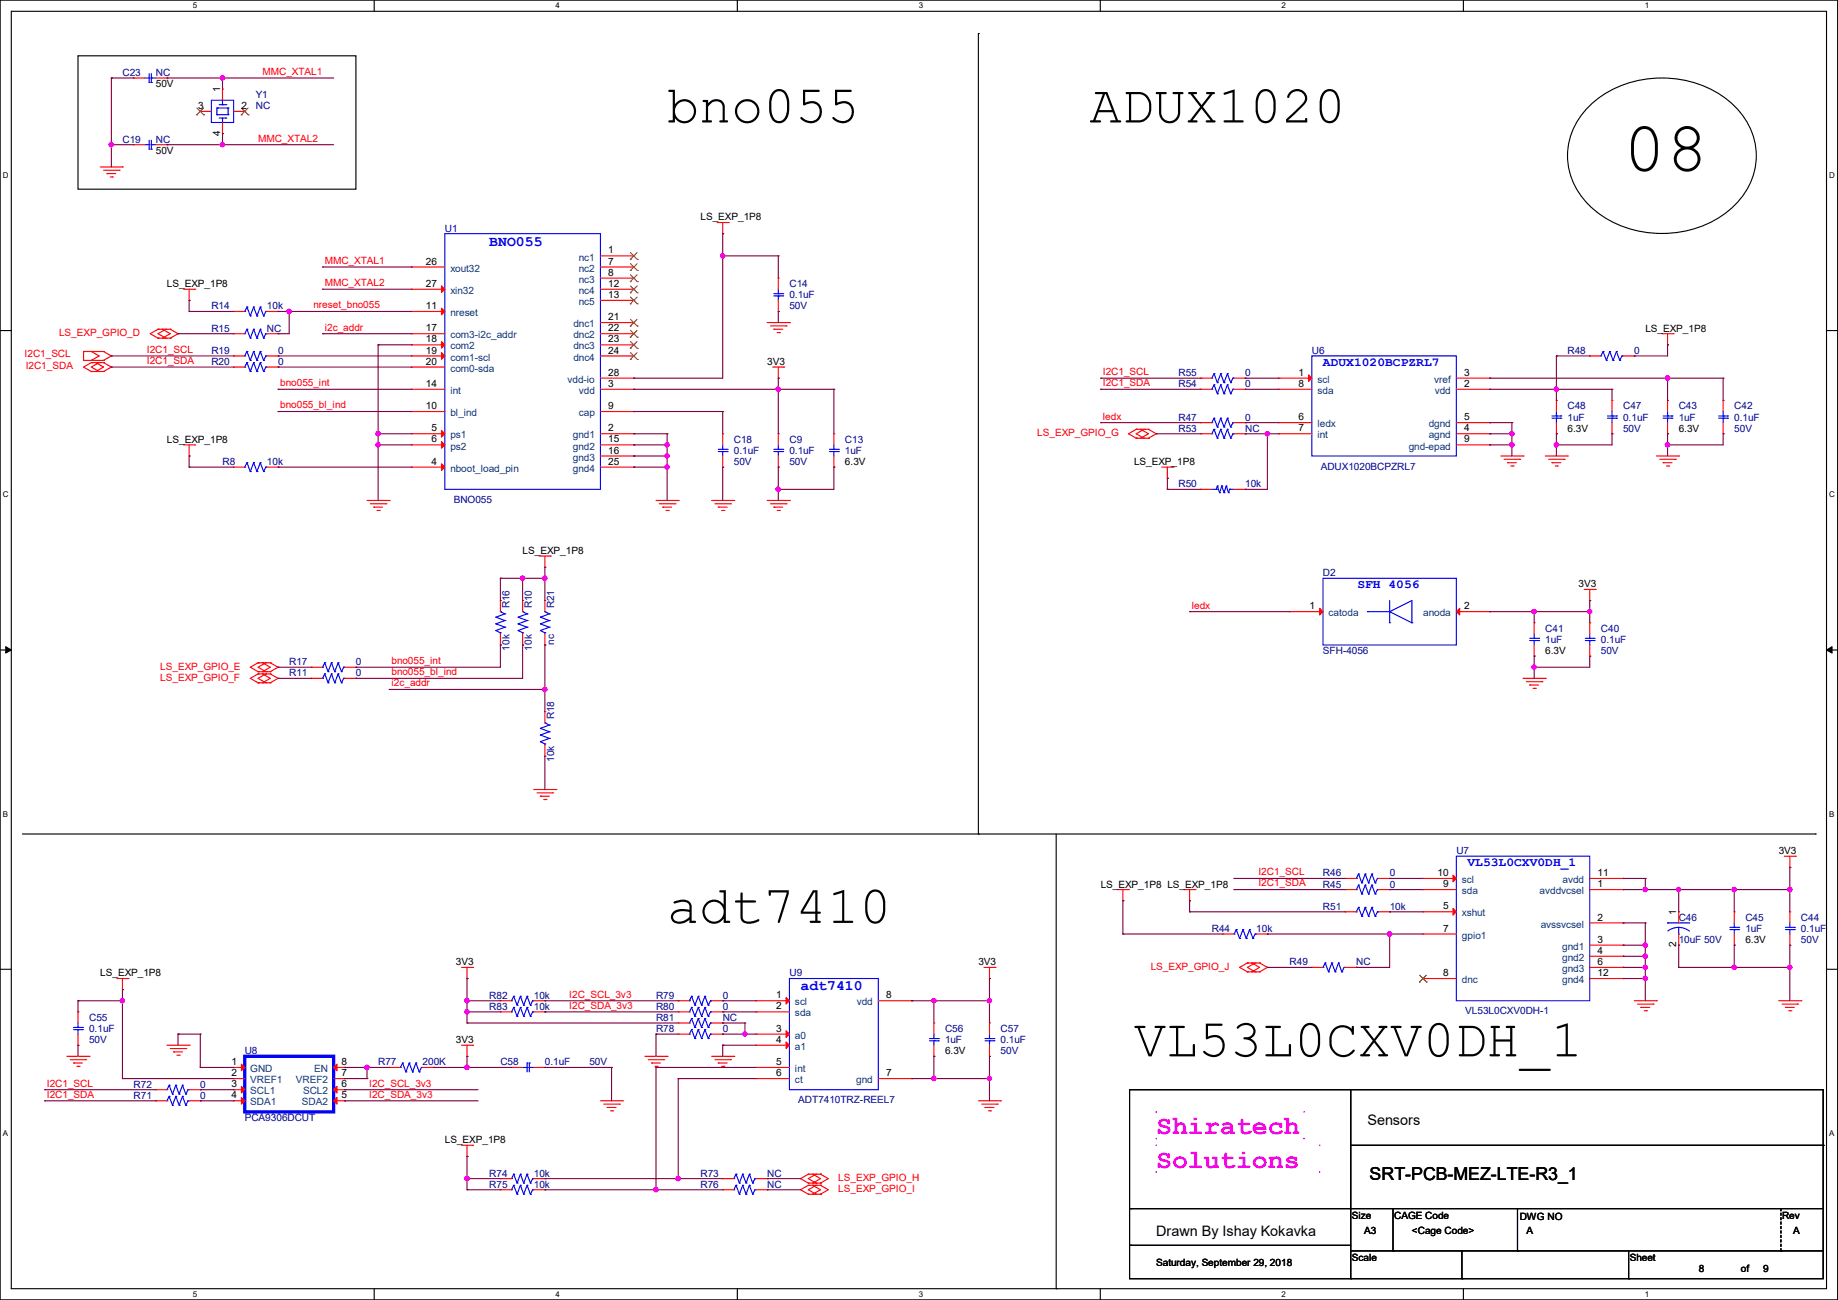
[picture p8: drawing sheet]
<svg xmlns="http://www.w3.org/2000/svg" width="420mm" height="297mm" viewBox="0 0 420 297" stroke-linecap="round" stroke-linejoin="round" font-family="sans-serif">
<defs><g id="words">
<text font-size="16.3" x="370.9" y="39">08</text>
<g font-size="12.2">
<text x="152.4" y="28">bno055</text>
<text x="249" y="28">ADUX1020</text>
<text x="152.4" y="210.9">adt7410</text>
<text x="259.1" y="241.3">VL53L0CXV0DH_1</text>
</g>
<g font-size="6.1" fill="#f0f">
<text x="264.2" y="259.2">Shiratech</text>
<text x="264.2" y="266.8">Solutions</text>
</g>
<text font-size="4.1" x="313" y="269.6">SRT-PCB-MEZ-LTE-R3_1</text>
<g font-size="3.3" fill="#00f">
<text x="111.8" y="56.1">BNO055</text>
<text x="182.9" y="226.3">adt7410</text>
</g>
<g font-size="3.3">
<text x="312.5" y="257">Sensors</text>
<text x="264.2" y="282.4">Drawn By Ishay Kokavka</text>
</g>
<g font-size="2.8" fill="#00f">
<text x="302.3" y="83.7">ADUX1020BCPZRL7</text>
<text x="310.2" y="134.5">SFH 4056</text>
<text x="335.3" y="198">VL53L0CXV0DH_1</text>
</g>
<g font-size="2.3" fill="#000080">
<text x="28" y="17.4">C23</text>
<text x="35.6" y="17.4">NC</text>
<text x="58.5" y="22.4">Y1</text>
<text x="58.5" y="25">NC</text>
<text x="28" y="32.6">C19</text>
<text x="35.6" y="32.6">NC</text>
<text x="101.6" y="52.9">U1</text>
<text x="180.4" y="65.6">C14</text>
<text x="48.3" y="70.7">R14</text>
<text x="61" y="70.7">10k</text>
<text x="180.4" y="68.2">0.1uF</text>
<text x="180.4" y="70.7">50V</text>
<text x="48.3" y="75.8">R15</text>
<text x="61" y="75.8">NC</text>
<text x="48.3" y="83.4">R20</text>
<text x="48.3" y="80.9">R19</text>
<text x="63.5" y="83.4">0</text>
<text x="63.5" y="80.9">0</text>
<text x="299.8" y="80.9">U6</text>
<text x="358.2" y="80.9">R48</text>
<text x="373.4" y="80.9">0</text>
<text x="269.3" y="88.5">R54</text>
<text x="269.3" y="85.9">R55</text>
<text x="284.5" y="88.5">0</text>
<text x="284.5" y="85.9">0</text>
<text x="358.2" y="93.6">C48</text>
<text x="370.9" y="93.6">C47</text>
<text x="383.6" y="93.6">C43</text>
<text x="396.3" y="93.6">C42</text>
<text x="167.7" y="101.2">C18</text>
<text x="180.4" y="101.2">C9</text>
<text x="193.1" y="101.2">C13</text>
<text x="269.3" y="98.6">R53</text>
<text x="269.3" y="96.1">R47</text>
<text x="284.5" y="98.6">NC</text>
<text x="284.5" y="96.1">0</text>
<text x="358.2" y="96.1">1uF</text>
<text x="370.9" y="96.1">0.1uF</text>
<text x="370.9" y="98.6">50V</text>
<text x="383.6" y="96.1">1uF</text>
<text x="396.3" y="96.1">0.1uF</text>
<text x="396.3" y="98.6">50V</text>
<text x="50.8" y="106.3">R8</text>
<text x="61" y="106.3">10k</text>
<text x="167.7" y="103.7">0.1uF</text>
<text x="167.7" y="106.3">50V</text>
<text x="180.4" y="103.7">0.1uF</text>
<text x="180.4" y="106.3">50V</text>
<text x="193.1" y="103.7">1uF</text>
<text x="301.8" y="107.3">ADUX1020BCPZRL7</text>
<text x="269.3" y="111.3">R50</text>
<text x="284.5" y="111.3">10k</text>
<text x="103.7" y="114.9">BNO055</text>
<text x="302.3" y="131.7">D2</text>
<text x="116.5" y="139" transform="rotate(-90 116.5 139)">R16</text>
<text x="121.5" y="139" transform="rotate(-90 121.5 139)">R10</text>
<text x="126.6" y="139" transform="rotate(-90 126.6 139)">R21</text>
<text x="116.5" y="148.6" transform="rotate(-90 116.5 148.6)">10k</text>
<text x="121.5" y="148.6" transform="rotate(-90 121.5 148.6)">10k</text>
<text x="126.6" y="147.4" transform="rotate(-90 126.6 147.4)">nc</text>
<text x="302.3" y="149.4">SFH-4056</text>
<text x="353.1" y="144.4">C41</text>
<text x="353.1" y="146.9">1uF</text>
<text x="365.8" y="144.4">C40</text>
<text x="365.8" y="146.9">0.1uF</text>
<text x="365.8" y="149.4">50V</text>
<text x="66.1" y="154.5">R11</text>
<text x="66.1" y="152">R17</text>
<text x="81.3" y="154.5">0</text>
<text x="81.3" y="152">0</text>
<text x="126.6" y="164.4" transform="rotate(-90 126.6 164.4)">R18</text>
<text x="126.6" y="174" transform="rotate(-90 126.6 174)">10k</text>
<text x="332.8" y="195.2">U7</text>
<text x="302.3" y="202.8">R45</text>
<text x="302.3" y="200.2">R46</text>
<text x="317.5" y="202.8">0</text>
<text x="317.5" y="200.2">0</text>
<text x="302.3" y="207.9">R51</text>
<text x="317.5" y="207.9">10k</text>
<text x="276.9" y="212.9">R44</text>
<text x="287.1" y="212.9">10k</text>
<text x="383.6" y="210.4">C46</text>
<text x="383.6" y="215.5">10uF 50V</text>
<text x="398.8" y="210.4">C45</text>
<text x="398.8" y="212.9">1uF</text>
<text x="411.5" y="210.4">C44</text>
<text x="411.5" y="212.9">0.1uF</text>
<text x="411.5" y="215.5">50V</text>
<text x="294.7" y="220.6">R49</text>
<text x="309.9" y="220.6">NC</text>
<text x="180.4" y="223.1">U9</text>
<text x="20.4" y="233.3">C55</text>
<text x="111.8" y="228.2">R82</text>
<text x="111.8" y="230.7">R83</text>
<text x="122" y="228.2">10k</text>
<text x="122" y="230.7">10k</text>
<text x="149.9" y="233.3">R81</text>
<text x="149.9" y="228.2">R79</text>
<text x="149.9" y="230.7">R80</text>
<text x="165.1" y="233.3">NC</text>
<text x="165.1" y="228.2">0</text>
<text x="165.1" y="230.7">0</text>
<text x="334.8" y="231.7">VL53L0CXV0DH-1</text>
<text x="20.4" y="235.8">0.1uF</text>
<text x="20.4" y="238.3">50V</text>
<text x="149.9" y="235.8">R78</text>
<text x="165.1" y="235.8">0</text>
<text x="215.9" y="235.8">C56</text>
<text x="215.9" y="238.3">1uF</text>
<text x="228.6" y="235.8">C57</text>
<text x="228.6" y="238.3">0.1uF</text>
<text x="55.9" y="240.9">U8</text>
<text x="86.4" y="243.4">R77</text>
<text x="96.6" y="243.4">200K</text>
<text x="114.3" y="243.4">C58</text>
<text x="124.5" y="243.4">0.1uF</text>
<text x="134.7" y="243.4">50V</text>
<text x="228.6" y="240.9">50V</text>
<text x="30.5" y="251">R71</text>
<text x="30.5" y="248.5">R72</text>
<text x="45.8" y="251">0</text>
<text x="45.8" y="248.5">0</text>
<text x="55.9" y="256.1">PCA9306DCUT</text>
<text x="182.4" y="252.1">ADT7410TRZ-REEL7</text>
<text x="111.8" y="268.8">R74</text>
<text x="122" y="268.8">10k</text>
<text x="160.1" y="268.8">R73</text>
<text x="175.3" y="268.8">NC</text>
<text x="111.8" y="271.4">R75</text>
<text x="122" y="271.4">10k</text>
<text x="160.1" y="271.4">R76</text>
<text x="175.3" y="271.4">NC</text>
</g>
<g font-size="2.3" fill="#f00">
<text x="60" y="17.1">MMC_XTAL1</text>
<text x="59" y="32.3">MMC_XTAL2</text>
<text x="74.2" y="60.3">MMC_XTAL1</text>
<text x="74.2" y="65.4">MMC_XTAL2</text>
<text x="71.7" y="70.4">nreset_bno055</text>
<text x="13.5" y="76.8">LS_EXP_GPIO_D</text>
<text x="74.2" y="75.5">i2c_addr</text>
<text x="5.6" y="81.6">I2C1_SCL</text>
<text x="33.6" y="80.6">I2C1_SCL</text>
<text x="33.6" y="83.1">I2C1_SDA</text>
<text x="5.9" y="84.4">I2C1_SDA</text>
<text x="64.1" y="88.2">bno055_int</text>
<text x="252" y="85.7">I2C1_SCL</text>
<text x="252" y="88.2">I2C1_SDA</text>
<text x="64.1" y="93.3">bno055_bl_ind</text>
<text x="237" y="99.7">LS_EXP_GPIO_G</text>
<text x="252" y="96.1">ledx</text>
<text x="272.3" y="139.2">ledx</text>
<text x="36.6" y="153">LS_EXP_GPIO_E</text>
<text x="36.6" y="155.5">LS_EXP_GPIO_F</text>
<text x="89.5" y="151.7">bno055_int</text>
<text x="89.5" y="154.3">bno055_bl_ind</text>
<text x="89.5" y="156.8">i2c_addr</text>
<text x="287.6" y="200">I2C1_SCL</text>
<text x="287.6" y="202.5">I2C1_SDA</text>
<text x="262.9" y="221.6">LS_EXP_GPIO_J</text>
<text x="130.1" y="227.9">I2C_SCL_3v3</text>
<text x="130.1" y="230.5">I2C_SDA_3v3</text>
<text x="10.7" y="248.2">I2C1_SCL</text>
<text x="10.7" y="250.8">I2C1_SDA</text>
<text x="84.4" y="248.2">I2C_SCL_3v3</text>
<text x="84.4" y="250.8">I2C_SDA_3v3</text>
<text x="191.6" y="269.8">LS_EXP_GPIO_H</text>
<text x="191.6" y="272.4">LS_EXP_GPIO_I</text>
</g>
<g font-size="2.3">
<text x="35.6" y="19.9">50V</text>
<text x="50.3" y="21.1" transform="rotate(-90 50.3 21.1)">1</text>
<text x="45.3" y="24.9">3</text>
<text x="55.2" y="24.9">2</text>
<text x="35.6" y="35.1">50V</text>
<text x="50.3" y="31" transform="rotate(-90 50.3 31)">4</text>
<text x="160.1" y="50.4">LS_EXP_1P8</text>
<text x="139" y="57.9">1</text>
<text x="38.1" y="65.6">LS_EXP_1P8</text>
<text x="97.3" y="60.5">26</text>
<text x="97.3" y="65.5">27</text>
<text x="139" y="60.5">7</text>
<text x="139" y="63">8</text>
<text x="139" y="65.5">12</text>
<text x="97.3" y="70.6">11</text>
<text x="139" y="68.1">13</text>
<text x="97.3" y="75.7">17</text>
<text x="139" y="73.2">21</text>
<text x="139" y="75.7">22</text>
<text x="376" y="75.8">LS_EXP_1P8</text>
<text x="97.3" y="78.2">18</text>
<text x="97.3" y="80.8">19</text>
<text x="97.3" y="83.3">20</text>
<text x="139" y="78.2">23</text>
<text x="139" y="80.8">24</text>
<text x="175.3" y="83.4">3V3</text>
<text x="97.3" y="88.4">14</text>
<text x="139" y="88.4">3</text>
<text x="139" y="85.9">28</text>
<text x="296.7" y="85.9">1</text>
<text x="296.7" y="88.4">8</text>
<text x="334.6" y="88.4">2</text>
<text x="334.6" y="85.9">3</text>
<text x="97.3" y="93.5">10</text>
<text x="139" y="93.5">9</text>
<text x="38.1" y="101.2">LS_EXP_1P8</text>
<text x="98.6" y="98.6">5</text>
<text x="98.6" y="101.1">6</text>
<text x="139" y="98.6">2</text>
<text x="139" y="101.1">15</text>
<text x="296.7" y="96">6</text>
<text x="296.7" y="98.6">7</text>
<text x="334.6" y="96">5</text>
<text x="334.6" y="98.6">4</text>
<text x="334.6" y="101.1">9</text>
<text x="358.2" y="98.6">6.3V</text>
<text x="383.6" y="98.6">6.3V</text>
<text x="98.6" y="106.2">4</text>
<text x="139" y="103.6">16</text>
<text x="139" y="106.2">25</text>
<text x="193.1" y="106.3">6.3V</text>
<text x="259.1" y="106.3">LS_EXP_1P8</text>
<text x="119.4" y="126.6">LS_EXP_1P8</text>
<text x="360.7" y="134.2">3V3</text>
<text x="299.3" y="139.2">1</text>
<text x="334.6" y="139.2">2</text>
<text x="353.1" y="149.4">6.3V</text>
<text x="406.4" y="195.2">3V3</text>
<text x="251.5" y="202.8">LS_EXP_1P8 LS_EXP_1P8</text>
<text x="328.5" y="200.2">10</text>
<text x="329.7" y="202.7">9</text>
<text x="365" y="200.2">11</text>
<text x="365" y="202.7">1</text>
<text x="329.7" y="207.8">5</text>
<text x="383" y="209.1" transform="rotate(-90 383 209.1)">1</text>
<text x="329.7" y="212.9">7</text>
<text x="365" y="215.4">3</text>
<text x="365" y="210.3">2</text>
<text x="398.8" y="215.5">6.3V</text>
<text x="104.2" y="220.6">3V3</text>
<text x="223.6" y="220.6">3V3</text>
<text x="365" y="217.9">4</text>
<text x="365" y="220.5">6</text>
<text x="383" y="216.5" transform="rotate(-90 383 216.5)">2</text>
<text x="22.9" y="223.1">LS_EXP_1P8</text>
<text x="329.7" y="223">8</text>
<text x="365" y="223">12</text>
<text x="177.3" y="228.1">1</text>
<text x="177.3" y="230.6">2</text>
<text x="202.5" y="228.1">8</text>
<text x="104.2" y="238.3">3V3</text>
<text x="177.3" y="235.7">3</text>
<text x="177.3" y="238.3">4</text>
<text x="52.9" y="243.3">1</text>
<text x="52.9" y="245.9">2</text>
<text x="78" y="245.9">7</text>
<text x="78" y="243.3">8</text>
<text x="177.3" y="243.3">5</text>
<text x="177.3" y="245.9">6</text>
<text x="202.5" y="245.9">7</text>
<text x="215.9" y="240.9">6.3V</text>
<text x="52.9" y="248.4">3</text>
<text x="52.9" y="251">4</text>
<text x="78" y="251">5</text>
<text x="78" y="248.4">6</text>
<text x="101.6" y="261.2">LS_EXP_1P8</text>
<text x="308.9" y="278.5">Size</text>
<text x="318.6" y="278.5">CAGE Code</text>
<text x="347.3" y="278.7">DWG NO</text>
<text x="407.2" y="278.5">Rev</text>
<text x="311.7" y="282">A3</text>
<text x="322.6" y="282">&lt;Cage Code&gt;</text>
<text x="348.8" y="282">A</text>
<text x="409.8" y="282">A</text>
<text x="264.2" y="289.1">Saturday, September 29, 2018</text>
<text x="308.9" y="288.1">Scale</text>
<text x="372.4" y="288.1">Sheet</text>
<text x="388.2" y="290.7">8</text>
<text x="397.8" y="290.7">of</text>
<text x="402.9" y="290.7">9</text>
</g>
<g font-size="2.3" fill="#004080">
<text x="132.3" y="59.5">nc1</text>
<text x="102.9" y="62.1">xout32</text>
<text x="132.3" y="62.1">nc2</text>
<text x="132.3" y="64.6">nc3</text>
<text x="102.9" y="67.1">xin32</text>
<text x="132.3" y="67.1">nc4</text>
<text x="132.3" y="69.7">nc5</text>
<text x="102.9" y="77.3">com3-i2c_addr</text>
<text x="102.9" y="72.2">nreset</text>
<text x="131" y="74.8">dnc1</text>
<text x="131" y="77.3">dnc2</text>
<text x="102.9" y="79.8">com2</text>
<text x="102.9" y="82.4">com1-scl</text>
<text x="131" y="79.8">dnc3</text>
<text x="131" y="82.4">dnc4</text>
<text x="102.9" y="84.9">com0-sda</text>
<text x="129.7" y="87.5">vdd-io</text>
<text x="301" y="87.5">scl</text>
<text x="327.7" y="87.5">vref</text>
<text x="102.9" y="95.1">bl_ind</text>
<text x="102.9" y="90">int</text>
<text x="132.3" y="90">vdd</text>
<text x="132.3" y="95.1">cap</text>
<text x="301" y="90">sda</text>
<text x="327.8" y="90">vdd</text>
<text x="102.9" y="100.2">ps1</text>
<text x="130.9" y="100.2">gnd1</text>
<text x="301" y="97.6">ledx</text>
<text x="301" y="100.2">int</text>
<text x="326.5" y="97.6">dgnd</text>
<text x="326.5" y="100.2">agnd</text>
<text x="102.9" y="107.8">nboot_load_pin</text>
<text x="102.9" y="102.7">ps2</text>
<text x="130.9" y="102.7">gnd2</text>
<text x="130.9" y="105.2">gnd3</text>
<text x="130.9" y="107.8">gnd4</text>
<text x="321.9" y="102.7">gnd-epad</text>
<text x="303.6" y="140.8">catoda</text>
<text x="325.2" y="140.8">anoda</text>
<text x="334.1" y="201.8">scl</text>
<text x="357" y="201.8">avdd</text>
<text x="334.1" y="204.3">sda</text>
<text x="334.1" y="209.4">xshut</text>
<text x="351.8" y="204.3">avddvcsel</text>
<text x="334.1" y="214.5">gpio1</text>
<text x="352" y="211.9">avssvcsel</text>
<text x="357" y="217">gnd1</text>
<text x="357" y="219.5">gnd2</text>
<text x="334.1" y="224.6">dnc</text>
<text x="357" y="222.1">gnd3</text>
<text x="357" y="224.6">gnd4</text>
<text x="181.7" y="229.7">scl</text>
<text x="181.7" y="232.2">sda</text>
<text x="195.8" y="229.7">vdd</text>
<text x="181.7" y="237.3">a0</text>
<text x="181.7" y="239.9">a1</text>
<text x="57.2" y="244.9">GND</text>
<text x="71.8" y="244.9">EN</text>
<text x="181.7" y="244.9">int</text>
<text x="57.2" y="247.5">VREF1</text>
<text x="57.2" y="250">SCL1</text>
<text x="67.6" y="247.5">VREF2</text>
<text x="69.3" y="250">SCL2</text>
<text x="181.7" y="247.5">ct</text>
<text x="195.7" y="247.5">gnd</text>
<text x="57.2" y="252.6">SDA1</text>
<text x="69" y="252.6">SDA2</text>
</g>
<g font-size="1.8">
<text x="44" y="1.9">5</text>
<text x="127" y="1.9">4</text>
<text x="209.9" y="1.9">3</text>
<text x="292.9" y="1.9">2</text>
<text x="375.8" y="1.9">1</text>
<text x=".7" y="40.6">D</text>
<text x="418" y="40.6">D</text>
<text x=".7" y="113.6">C</text>
<text x="418" y="113.6">C</text>
<text x=".7" y="186.6">B</text>
<text x="418" y="186.6">B</text>
<text x=".7" y="259.5">A</text>
<text x="418" y="259.5">A</text>
<text x="44" y="296.3">5</text>
<text x="127" y="296.3">4</text>
<text x="209.9" y="296.3">3</text>
<text x="292.9" y="296.3">2</text>
<text x="375.8" y="296.3">1</text>
</g>
</g></defs>
<path d="M0 0h419.9v297h-419.9zM2.6 2.6h414.8v291.8h-414.8z" fill="none" stroke="#000" stroke-width=".25"/>
<g fill="#fff">
<path d="M44 .3h1v2h-1z"/>
<path d="M44 294.7h1v2h-1z"/>
</g>
<path d="M85.5 0v2.6M85.5 294.4v2.6" fill="none" stroke="#000" stroke-width=".25"/>
<g fill="#fff">
<path d="M127 .3h.9v2h-.9z"/>
<path d="M127 294.7h.9v2h-.9z"/>
</g>
<path d="M168.5 0v2.6M168.5 294.4v2.6" fill="none" stroke="#000" stroke-width=".25"/>
<g fill="#fff">
<path d="M209.9 .3h1v2h-1z"/>
<path d="M209.9 294.7h1v2h-1z"/>
</g>
<path d="M251.4 0v2.6M251.4 294.4v2.6" fill="none" stroke="#000" stroke-width=".25"/>
<g fill="#fff">
<path d="M292.9 .3h.9v2h-.9z"/>
<path d="M292.9 294.7h.9v2h-.9z"/>
</g>
<path d="M334.4 0v2.6M334.4 294.4v2.6" fill="none" stroke="#000" stroke-width=".25"/>
<g fill="#fff">
<path d="M375.8 .3h1v2h-1z"/>
<path d="M375.8 294.7h1v2h-1z"/>
<path d="M.7 39h1.2v2h-1.2z"/>
<path d="M418 39h1.3v2h-1.3z"/>
<path d="M.7 112h1.2v2h-1.2z"/>
<path d="M418 112h1.3v2h-1.3z"/>
</g>
<path d="M0 75.5h2.6M417.4 75.5h2.5" fill="none" stroke="#000" stroke-width=".25"/>
<g fill="#fff">
<path d="M.7 185h1.2v1.9h-1.2z"/>
<path d="M418 185h1.2v1.9h-1.2z"/>
</g>
<path d="M0 148.5h2.6M417.4 148.5h2.5" fill="none" stroke="#000" stroke-width=".25"/>
<path d="M1.3 147.7l1.3 .8-1.3 .7zM417.4 148.5l1.2-.8v1.5z" fill="#000" stroke="#000" stroke-width=".23"/>
<g fill="#fff">
<path d="M.7 257.9h1.2v2h-1.2z"/>
<path d="M418 257.9h1.2v2h-1.2z"/>
</g>
<path d="M17.8 12.7h63.5v30.5h-63.5zM223.6 7.7h.1M223.6 7.7v182.8M363.3 24.1a24.7 24.7 0 0 1 32.9 0 15.5 15.5 0 0 1-1.2 24 24.8 24.8 0 0 1-31.7-1.1 15.4 15.4 0 0 1 0-22.9zM5.1 190.5h409.7M223.6 190.5h.1M241.3 190.5v103.9M414.8 190.5h.1M0 221.4h2.6M417.4 221.4h2.5M241.3 294.4h.1" fill="none" stroke="#000" stroke-width=".25"/>
<g fill="#f0f">
<path d="M264 253.9h.4v.3h-.4zM297.8 253.9h.4v.3h-.4zM297.8 260h.4v.3h-.4zM264 260h.4v.3h-.4z" fill-rule="evenodd"/>
<path d="M264 261.5h.4v.3h-.4zM301.4 261.5h.3v.3h-.3zM301.4 267.6h.3v.3h-.3zM264 267.6h.4v.3h-.4z" fill-rule="evenodd"/>
</g>
<g fill="none" stroke="#f00" stroke-width=".25">
<path d="M30.5 17.8h.1M30.5 17.8h2.6M35.6 17.8h2.5M38.1 17.8h.1M22.9 38.1h5.1M23.7 38.9h3.5M24.4 39.7h.1M24.4 39.7h2.1M27.2 38.9h.1M28 38.1h.1M30.5 33.1h.1M30.5 33.1h2.6"/>
<path d="M35.6 33.1h2.5M38.1 33.1h.1M45.8 25.4h.1M45.8 25.4h2.5M50.8 20.4h.1M50.8 30.5h.1M50.8 20.4v2.5M50.8 28v2.5M53.4 25.4h2.5M55.9 25.4h.1M25.2 40.4h.5M25.7 40.4h.1"/>
<path d="M137.2 58.5h7.6M144.8 58.5h.1M163.9 50.8h2.5M165.1 53.4h.1M165.1 50.8v2.6M166.4 50.8h.1M36.1 75.2h.1M36.1 77.3h.1M36.1 75.2h2.8M36.1 75.2l-1.8 1 1.8 1.1M36.1 77.3h2.8M37.1 75.2h.1"/>
<path d="M37.1 77.3h.1M37.1 75.2l1.8 1-1.8 1.1M37.9 75.2h.1M37.9 77.3h.1M37.9 75.2l-1.8 1 1.8 1.1M38.9 75.2h.1M38.9 77.3h.1M38.9 75.2l1.8 1-1.8 1.1M42 66.1h2.5M43.2 68.6h.1M43.2 66.1v2.5M44.5 66.1h.1"/>
<path d="M53.4 71.2h.1M53.4 76.2h.1M53.4 76.2h2.5M53.4 71.2h2.5M61 76.2h2.5M61 71.2h2.5M63.5 71.2h.1M63.5 76.2h.1M94 76.2h.1M94 78.8h.1M94 61h.1M94 66.1h.1"/>
<path d="M94 71.2h.1M94 66.1h7.6M94 76.2h7.6M94 61h7.6M94 78.8h7.6M94 71.2h7.6M137.2 73.7h7.6M137.2 66.1h7.6M137.2 76.2h7.6M137.2 61h7.6M137.2 63.5h7.6M137.2 68.6h7.6"/>
<path d="M137.2 78.8h7.6M144.8 61h.1M144.8 63.5h.1M144.8 66.1h.1M144.8 68.6h.1M144.8 73.7h.1M144.8 76.2h.1M144.8 78.8h.1M175.3 73.7h5.1M176.1 74.5h3.5M176.8 75.2h.1M176.8 75.2h2.1"/>
<path d="M177.6 76h.5M177.8 63.5h.1M177.8 71.2h.1M177.8 63.5v2.6M177.8 68.6v2.6M178.1 76h.1M179.6 74.5h.1M180.4 73.7h.1M379.8 76.2h2.5M381 78.8h.1M381 76.2v2.6M382.3 76.2h.1"/>
<path d="M19.1 80.3h.1M19.1 82.3h.1M19.1 80.3v2M19.1 80.3h4.6M19.1 82.3h4.6M20.9 82.8h.1M20.9 84.9h.1M20.9 80.3h.1M20.9 82.3h.1M20.9 82.8h2.8M20.9 84.9h2.8M20.9 82.8l-1.8 1.1 1.8 1"/>
<path d="M20.9 80.3l1.7 1-1.7 1M21.9 82.8h.1M21.9 84.9h.1M21.9 82.8l1.8 1.1-1.8 1M22.6 82.8h.1M22.6 84.9h.1M22.6 82.8l-1.7 1.1 1.7 1M23.7 82.8h.1M23.7 84.9h.1M23.7 80.3h.1M23.7 82.3h.1M23.7 82.8l1.7 1.1-1.7 1"/>
<path d="M23.7 80.3l1.7 1-1.7 1M53.4 83.9h.1M53.4 81.3h.1M53.4 83.9h2.5M53.4 81.3h2.5M61 83.9h2.5M61 81.3h2.5M63.5 83.9h.1M63.5 81.3h.1M94 99.1h.1M94 94h.1M94 88.9h.1"/>
<path d="M94 81.3h.1M94 83.9h.1M94 83.9h7.6M94 88.9h7.6M94 99.1h7.6M94 81.3h7.6M94 94h7.6M137.2 88.9h7.6M137.2 99.1h7.6M137.2 81.3h7.6M137.2 94h7.6M137.2 86.4h7.6"/>
<path d="M144.8 99.1h.1M144.8 88.9h.1M144.8 94h.1M144.8 81.3h.1M144.8 86.4h.1M165.1 99.1h.1M165.1 99.1v2.5M176.6 83.9h2.5M177.8 86.4h.1M177.8 99.1h.1M177.8 83.9v2.5M177.8 99.1v2.5"/>
<path d="M179.1 83.9h.1M190.5 99.1h.1M190.5 99.1v2.5M259.6 98.1h.1M259.6 98.1h2.8M259.6 98.1l-1.7 1 1.7 1M260.6 98.1h.1M260.6 98.1l1.8 1-1.8 1M261.4 98.1h.1M261.4 98.1l-1.8 1 1.8 1M262.4 98.1h.1M262.4 98.1l1.8 1-1.8 1"/>
<path d="M274.4 88.9h.1M274.4 99.1h.1M274.4 96.6h.1M274.4 86.4h.1M274.4 88.9h2.5M274.4 99.1h2.5M274.4 96.6h2.5M274.4 86.4h2.5M282 88.9h2.5M282 99.1h2.5M282 96.6h2.5M282 86.4h2.5"/>
<path d="M284.5 88.9h.1M284.5 99.1h.1M284.5 96.6h.1M284.5 86.4h.1M292.1 86.4h.1M292.1 88.9h.1M292.1 96.6h.1M292.1 99.1h.1M292.1 88.9h7.7M292.1 99.1h7.7M292.1 96.6h7.7M292.1 86.4h7.7"/>
<path d="M332.8 88.9h7.6M332.8 99.1h7.6M332.8 96.6h7.6M332.8 86.4h7.6M340.4 88.9h.1M340.4 86.4h.1M340.4 96.6h.1M340.4 99.1h.1M355.6 91.5h.1M355.6 99.1h.1M355.6 91.5v2.5M355.6 96.6v2.5"/>
<path d="M363.3 81.3h.1M363.3 81.3h2.5M368.3 91.5h.1M368.3 99.1h.1M368.3 91.5v2.5M368.3 96.6v2.5M370.9 81.3h2.5M373.4 81.3h.1M381 91.5h.1M381 99.1h.1M381 91.5v2.5M381 96.6v2.5"/>
<path d="M393.7 91.5h.1M393.7 99.1h.1M393.7 91.5v2.5M393.7 96.6v2.5M42 101.6h2.5M43.2 104.2h.1M43.2 101.6v2.6M44.5 101.6h.1M53.4 106.7h.1M53.4 106.7h2.5M61 106.7h2.5M63.5 106.7h.1"/>
<path d="M83.9 114.3h5M84.6 115.1h3.6M85.4 115.9h.1M85.4 115.9h2M86.1 116.6h.6M86.7 116.6h.1M88.2 115.1h.1M88.9 114.3h.1M94 106.7h.1M94 101.6h.1M94 101.6h7.6M94 106.7h7.6"/>
<path d="M137.2 101.6h7.6M137.2 104.2h7.6M137.2 106.7h7.6M144.8 101.6h.1M144.8 104.2h.1M144.8 106.7h.1M149.9 114.3h5.1M150.7 115.1h3.5M151.4 115.9h.1M151.4 115.9h2.1M152.2 116.6h.5M152.7 116.6h.1"/>
<path d="M154.2 115.1h.1M155 114.3h.1M162.6 114.3h5.1M163.4 115.1h3.5M164.1 115.9h.1M164.1 115.9h2.1M164.9 116.6h.5M165.1 106.7h.1M165.1 104.2v2.5M165.4 116.6h.1M166.9 115.1h.1M167.7 114.3h.1"/>
<path d="M175.3 114.3h5.1M176.1 115.1h3.5M176.8 115.9h.1M176.8 115.9h2.1M177.6 116.6h.5M177.8 106.7h.1M177.8 104.2v2.5M178.1 116.6h.1M179.6 115.1h.1M180.4 114.3h.1M190.5 106.7h.1M190.5 104.2v2.5"/>
<path d="M259.6 100.1h.1M259.6 100.1h2.8M260.6 100.1h.1M261.4 100.1h.1M262.4 100.1h.1M265.5 106.7h2.5M266.7 109.3h.1M266.7 106.7v2.6M268 106.7h.1M274.4 111.8h.1M274.4 111.8h2.5M282 111.8h2.5"/>
<path d="M284.5 111.8h.1M332.8 101.6h7.6M340.4 101.6h.1M342.9 104.2h5.1M343.7 104.9h3.6M344.5 105.7h.1M344.5 105.7h2M345.2 106.5h.5M345.7 106.5h.1M347.3 104.9h.1M348 104.2h.1M353.1 104.2h5.1"/>
<path d="M353.9 104.9h3.5M354.6 105.7h.1M354.6 105.7h2.1M355.4 106.5h.5M355.9 106.5h.1M357.4 104.9h.1M358.2 104.2h.1M378.5 104.2h5.1M379.3 104.9h3.5M380 105.7h.1M380 105.7h2.1M380.8 106.5h.5"/>
<path d="M381.3 106.5h.1M382.8 104.9h.1M383.6 104.2h.1M114.3 137.2h.1M114.3 137.2v2.5M119.4 137.2h.1M119.4 137.2v2.5M123.2 127h2.6M124.5 129.6h.1M124.5 137.2h.1M124.5 127v2.6M124.5 137.2v2.5"/>
<path d="M125.8 127h.1M294.7 139.7h.1M294.7 139.7h7.6M332.8 139.7h7.6M340.4 139.7h.1M362 134.7h2.5M363.3 137.2h.1M363.3 134.7v2.5M364.5 134.7h.1M59 151.4h.1M59 153.5h.1M59 154h.1"/>
<path d="M59 156h.1M59 151.4h2.8M59 153.5h2.8M59 151.4l-1.8 1 1.8 1.1M59 154h2.8M59 156h2.8M59 154l-1.8 1 1.8 1M60 151.4h.1M60 153.5h.1M60 154h.1M60 156h.1M60 151.4l1.8 1-1.8 1.1"/>
<path d="M60 154l1.8 1-1.8 1M60.7 151.4h.1M60.7 153.5h.1M60.7 154h.1M60.7 156h.1M60.7 151.4l-1.7 1 1.7 1.1M60.7 154l-1.7 1 1.7 1M61.8 151.4h.1M61.8 153.5h.1M61.8 154h.1M61.8 156h.1M61.8 151.4l1.7 1-1.7 1.1"/>
<path d="M61.8 154l1.7 1-1.7 1M71.2 155h.1M71.2 152.4h.1M71.2 155h2.5M71.2 152.4h2.5M78.8 155h2.5M78.8 152.4h2.5M81.3 155h.1M81.3 152.4h.1M114.3 147.4h.1M114.3 144.8v2.6M119.4 147.4h.1"/>
<path d="M119.4 144.8v2.6M124.5 147.4h.1M124.5 144.8v2.6M348 155h5.1M348.8 155.7h3.5M349.5 156.5h.1M349.5 156.5h2.1M350.3 157.3h.5M350.6 142.3h.1M350.6 149.9h.1M350.6 142.3v2.5M350.6 147.4v2.5"/>
<path d="M350.8 157.3h.1M352.3 155.7h.1M353.1 155h.1M363.3 142.3h.1M363.3 149.9h.1M363.3 142.3v2.5M363.3 147.4v2.5M124.5 162.6h.1M124.5 172.8h.1M124.5 162.6v2.5M124.5 170.2v2.6M122 180.4h5"/>
<path d="M122.7 181.1h3.6M123.5 181.9h.1M123.5 181.9h2M124.2 182.7h.6M124.8 182.7h.1M126.3 181.1h.1M127 180.4h.1M407.7 195.6h2.6M409 198.2h.1M409 195.6v2.6M410.3 195.6h.1M255.3 203.2h2.6"/>
<path d="M256.6 205.8h.1M256.6 203.2v2.6M257.9 203.2h.1M270.6 203.2h2.5M271.8 205.8h.1M271.8 203.2v2.6M273.1 203.2h.1M279.4 213.4h.1M279.4 213.4h2.6M287.1 213.4h2.5M289.6 213.4h.1M307.4 203.2h.1"/>
<path d="M307.4 208.3h.1M307.4 200.7h.1M307.4 203.2h2.5M307.4 208.3h2.5M307.4 200.7h2.5M315 203.2h2.5M315 208.3h2.5M315 200.7h2.5M317.5 203.2h.1M317.5 208.3h.1M317.5 200.7h.1M325.2 200.7h.1"/>
<path d="M325.2 203.2h.1M325.2 208.3h.1M325.2 213.4h.1M325.2 203.2h7.6M325.2 213.4h7.6M325.2 208.3h7.6M325.2 200.7h7.6M363.3 203.2h7.6M363.3 200.7h7.6M363.3 215.9h7.6M363.3 218.5h7.6M363.3 210.9h7.6"/>
<path d="M370.9 215.9h.1M370.9 218.5h.1M370.9 200.7h.1M370.9 203.2h.1M370.9 210.9h.1M383.6 208.3h.1M383.6 215.9h.1M383.6 208.3v2.6M383.6 213.4v2.5M396.3 208.3h.1M396.3 215.9h.1M396.3 208.3v2.6"/>
<path d="M396.3 213.4v2.5M409 208.3h.1M409 215.9h.1M409 208.3v2.6M409 213.4v2.5M17.8 231.2h.1M17.8 238.8h.1M17.8 231.2v2.5M17.8 236.3v2.5M26.7 223.6h2.6M28 226.1h.1M28 223.6v2.5"/>
<path d="M29.3 223.6h.1M38.1 238.8h5.1M38.9 239.6h3.6M42.5 239.6h.1M43.2 238.8h.1M105.5 221h2.5M105.5 238.8h2.5M106.7 223.6h.1M106.7 221v2.6M106.7 238.8v2.5M108 238.8h.1M108 221h.1"/>
<path d="M114.3 228.6h.1M114.3 231.2h.1M114.3 228.6h2.6M114.3 231.2h2.6M122 228.6h2.5M122 231.2h2.5M124.5 228.6h.1M124.5 231.2h.1M155 233.7h.1M155 228.6h.1M155 236.3h.1M155 231.2h.1"/>
<path d="M155 228.6h2.5M155 233.7h2.5M155 236.3h2.5M155 231.2h2.5M162.6 228.6h2.5M162.6 233.7h2.5M162.6 236.3h2.5M162.6 231.2h2.5M165.1 233.7h.1M165.1 228.6h.1M165.1 236.3h.1M165.1 231.2h.1"/>
<path d="M172.8 228.6h.1M172.8 231.2h.1M172.8 236.3h.1M172.8 238.8h.1M172.8 238.8h7.6M172.8 228.6h7.6M172.8 236.3h7.6M172.8 231.2h7.6M200.7 228.6h7.6M208.3 228.6h.1M213.4 233.7h.1M213.4 233.7v2.6"/>
<path d="M213.4 238.8v2.5M224.8 221h2.6M226.1 223.6h.1M226.1 233.7h.1M226.1 221v2.6M226.1 233.7v2.6M226.1 238.8v2.5M227.4 221h.1M285 220h.1M285 222h.1M285 220h2.8M285 222h2.8"/>
<path d="M285 220l-1.7 1 1.7 1M286 220h.1M286 222h.1M286 220l1.8 1-1.8 1M286.8 220h.1M286.8 222h.1M286.8 220l-1.8 1 1.8 1M287.8 220h.1M287.8 222h.1M287.8 220l1.8 1-1.8 1M299.8 221h.1M299.8 221h2.5"/>
<path d="M307.4 221h2.5M309.9 221h.1M325.2 223.6h.1M325.2 223.6h7.6M363.3 221h7.6M363.3 223.6h7.6M370.9 221h.1M370.9 223.6h.1M373.4 228.6h5.1M374.2 229.4h3.5M374.9 230.2h.1M374.9 230.2h2.1"/>
<path d="M375.7 230.9h.5M376.2 230.9h.1M377.7 229.4h.1M378.5 228.6h.1M406.4 228.6h5.1M407.2 229.4h3.6M408 230.2h.1M408 230.2h2M408.7 230.9h.5M409.2 230.9h.1M410.8 229.4h.1M411.5 228.6h.1"/>
<path d="M15.3 241.3h5.1M16 242.1h3.6M16.8 242.9h.1M16.8 242.9h2M17.6 243.6h.5M18.1 243.6h.1M19.6 242.1h.1M20.4 241.3h.1M35.6 251.5h.1M35.6 249h.1M35.6 251.5h2.5M35.6 249h2.5"/>
<path d="M39.7 240.3h.1M39.7 240.3h2M40.4 241.1h.5M40.9 241.1h.1M43.2 251.5h2.6M43.2 249h2.6M45.8 251.5h.1M45.8 249h.1M53.4 243.9h.1M53.4 246.4h.1M53.4 249h.1M53.4 251.5h.1"/>
<path d="M53.4 251.5h2.5M53.4 243.9h2.5M53.4 246.4h2.5M53.4 249h2.5M76.2 251.5h2.6M76.2 243.9h2.6M76.2 246.4h2.6M76.2 249h2.6M78.8 251.5h.1M78.8 249h.1M78.8 246.4h.1M78.8 243.9h.1"/>
<path d="M88.9 243.9h.1M88.9 243.9h2.6M96.6 243.9h2.5M99.1 243.9h.1M106.7 241.3h.1M116.9 243.9h.1M116.9 243.9h2.5M122 243.9h2.5M124.5 243.9h.1M137.2 251.5h5.1M138 252.3h3.5M138.7 253h.1"/>
<path d="M138.7 253h2.1M139.5 253.8h.5M140 253.8h.1M141.5 252.3h.1M142.3 251.5h.1M147.4 241.3h5M148.1 242.1h3.6M148.9 242.9h.1M148.9 242.9h2M149.6 243.6h.6M150.2 243.6h.1M151.7 242.1h.1"/>
<path d="M152.4 241.3h.1M162.6 241.3h5.1M163.4 242.1h3.5M164.1 242.9h.1M164.1 242.9h2.1M164.9 243.6h.5M165.4 243.6h.1M166.9 242.1h.1M167.7 241.3h.1M172.8 243.9h.1M172.8 246.4h.1M172.8 243.9h7.6"/>
<path d="M172.8 246.4h7.6M200.7 246.4h7.6M208.3 246.4h.1M213.4 241.3h.1M223.6 251.5h5M224.3 252.3h3.6M225.1 253h.1M225.1 253h2M225.8 253.8h.6M226.1 241.3h.1M226.4 253.8h.1M227.9 252.3h.1"/>
<path d="M228.6 251.5h.1M105.5 261.7h2.5M106.7 264.2h.1M106.7 261.7v2.5M108 261.7h.1M114.3 271.8h.1M114.3 269.3h.1M114.3 271.8h2.6M114.3 269.3h2.6M122 271.8h2.5M122 269.3h2.5M124.5 271.8h.1"/>
<path d="M124.5 269.3h.1M165.1 269.3h.1M165.1 271.8h.1M165.1 271.8h2.6M165.1 269.3h2.6M172.8 271.8h2.5M172.8 269.3h2.5M175.3 269.3h.1M175.3 271.8h.1M184.7 268.3h.1M184.7 270.3h.1M184.7 270.8h.1"/>
<path d="M184.7 272.8h.1M184.7 268.3l-1.8 1 1.8 1M184.7 268.3h2.8M184.7 270.3h2.8M184.7 270.8l-1.8 1 1.8 1M184.7 270.8h2.8M184.7 272.8h2.8M185.7 268.3h.1M185.7 270.3h.1M185.7 270.8h.1M185.7 272.8h.1M185.7 268.3l1.8 1-1.8 1"/>
<path d="M185.7 270.8l1.8 1-1.8 1M186.5 268.3h.1M186.5 270.3h.1M186.5 270.8h.1M186.5 272.8h.1M186.5 268.3l-1.8 1 1.8 1M186.5 270.8l-1.8 1 1.8 1M187.5 268.3h.1M187.5 270.3h.1M187.5 270.8h.1M187.5 272.8h.1M187.5 268.3l1.8 1-1.8 1"/>
<path d="M187.5 270.8l1.8 1-1.8 1"/>
</g>
<g fill="none" stroke="#000" stroke-width=".25">
<path d="M258.1 249h158.5v43.1h-158.5zM308.7 249v43.1M258.4 276.1h.1M258.4 276.1h158.2M308.7 261.7h107.9M318.3 276.1v9.7M346.8 276.1v9.7M416.6 261.7h.1M258.4 284.5h.1M258.4 284.5h50.3M308.7 285.8h.1M308.7 292.1h.1"/>
<path d="M308.7 285.8h107.9M318.3 285.8h.1M334.1 292.1h.1M334.1 285.8v6.3M346.8 285.8h.1M372.2 292.1h.1M372.2 285.8v6.3"/>
</g>
<path d="M407 276.1v9.7M407 285.8h.1" fill="none" stroke="#000" stroke-width=".25" stroke-dasharray=".5"/>
<g fill="none" stroke="#00f" stroke-width=".25">
<path d="M33.1 17.8h1M34.1 17.8h.1M34.1 18.8h.1M34.1 16.8v2M34.6 18.8h.1M34.6 17.8h.1M34.6 16.8v2M34.6 17.8h1M33.1 33.1h1M34.1 33.1h.1M34.1 34.1h.1M34.1 32v2.1"/>
<path d="M34.6 34.1h.1M34.6 33.1h.1M34.6 32v2.1M34.6 33.1h1M48.3 22.9h5.1v5.1h-5.1zM49.6 26.2h.1M49.6 24.7h.1M49.6 24.7h2.5M49.6 26.2h2.5M49.6 24.7v1.5M50.1 27h1.5M50.1 23.9h1.5"/>
<path d="M50.8 23.9h.1M50.8 28h.1M50.8 22.9v1M50.8 27v1M51.6 27h.1M51.6 23.9h.1M52.1 24.7h.1M52.1 26.2h.1M52.1 24.7v1.5M101.6 53.4h35.6v58.4h-35.6zM55.9 71.2h.1M55.9 76.2h.1"/>
<path d="M56.4 70.1h.1M56.4 75.2h.1M56.4 70.1l.8 2.1M56.4 70.1l-.5 1.1M56.4 75.2l.8 2.1M56.4 75.2l-.5 1M57.2 72.2h.1M57.2 77.3h.1M58 70.1h.1M58 75.2h.1M58 70.1l.7 2.1M58 70.1l-.8 2.1"/>
<path d="M58 75.2l.7 2.1M58 75.2l-.8 2.1M58.7 72.2h.1M58.7 77.3h.1M59.5 70.1h.1M59.5 75.2h.1M59.5 70.1l.7 2.1M59.5 70.1l-.8 2.1M59.5 75.2l.7 2.1M59.5 75.2l-.8 2.1M60.2 72.2h.1M60.2 77.3h.1"/>
<path d="M60.7 71.2h.1M60.7 76.2h.1M60.7 71.2l-.5 1M60.7 71.2h.3M60.7 76.2l-.5 1.1M60.7 76.2h.3M176.8 67.1h2.1M176.8 67.6h2.1M177.8 67.1h.1M177.8 67.6h.1M177.8 66.1v1M177.8 67.6v1"/>
<path d="M178.9 67.1h.1M178.9 67.6h.1M55.9 83.9h.1M55.9 81.3h.1M56.4 82.8h.1M56.4 80.3h.1M56.4 82.8l.8 2.1M56.4 82.8l-.5 1.1M56.4 80.3l.8 2M56.4 80.3l-.5 1M57.2 84.9h.1M57.2 82.3h.1"/>
<path d="M58 82.8h.1M58 80.3h.1M58 82.8l.7 2.1M58 82.8l-.8 2.1M58 80.3l.7 2M58 80.3l-.8 2M58.7 84.9h.1M58.7 82.3h.1M59.5 82.8h.1M59.5 80.3h.1M59.5 82.8l.7 2.1M59.5 82.8l-.8 2.1"/>
<path d="M59.5 80.3l.7 2M59.5 80.3l-.8 2M60.2 84.9h.1M60.2 82.3h.1M60.7 83.9h.1M60.7 81.3h.1M60.7 83.9l-.5 1M60.7 83.9h.3M60.7 81.3l-.5 1M60.7 81.3h.3M276.9 88.9h.1M276.9 99.1h.1"/>
<path d="M276.9 96.6h.1M276.9 86.4h.1M277.4 87.9h.1M277.4 98.1h.1M277.4 95.5h.1M277.4 85.4h.1M277.4 87.9l.8 2.1M277.4 87.9l-.5 1M277.4 98.1l.8 2M277.4 98.1l-.5 1M277.4 95.5l.8 2.1M277.4 95.5l-.5 1.1"/>
<path d="M277.4 85.4l.8 2M277.4 85.4l-.5 1M278.2 90h.1M278.2 97.6h.1M278.2 87.4h.1M278.9 87.9h.1M278.9 98.1h.1M278.9 95.5h.1M278.9 85.4h.1M278.9 87.9l.8 2.1M278.9 87.9l-.7 2.1M278.9 98.1l.8 2"/>
<path d="M278.9 98.1l-.7 2M278.9 95.5l.8 2.1M278.9 95.5l-.7 2.1M278.9 85.4l.8 2M278.9 85.4l-.7 2M279.7 90h.1M279.7 97.6h.1M279.7 87.4h.1M280.5 87.9h.1M280.5 98.1h.1M280.5 95.5h.1M280.5 85.4h.1"/>
<path d="M280.5 87.9l.7 2.1M280.5 87.9l-.8 2.1M280.5 98.1l.7 2M280.5 98.1l-.8 2M280.5 95.5l.7 2.1M280.5 95.5l-.8 2.1M280.5 85.4l.7 2M280.5 85.4l-.8 2M281.2 90h.1M281.2 97.6h.1M281.2 87.4h.1M281.7 88.9h.1"/>
<path d="M281.7 99.1h.1M281.7 96.6h.1M281.7 86.4h.1M281.7 88.9l-.5 1.1M281.7 88.9h.3M281.7 99.1l-.5 1M281.7 99.1h.3M281.7 96.6l-.5 1M281.7 96.6h.3M281.7 86.4l-.5 1M281.7 86.4h.3M299.8 81.3h33v22.9h-33z"/>
<path d="M354.6 95h2.1M354.6 95.5h2.1M355.6 95h.1M355.6 95.5h.1M355.6 94v1M355.6 95.5v1.1M356.7 95h.1M356.7 95.5h.1M365.8 81.3h.1M366.3 80.3h.1M366.3 80.3l.8 2M366.3 80.3l-.5 1"/>
<path d="M367.1 82.3h.1M367.3 95h2.1M367.3 95.5h2.1M367.8 80.3h.1M367.8 80.3l.8 2M367.8 80.3l-.7 2M368.3 95h.1M368.3 95.5h.1M368.3 94v1M368.3 95.5v1.1M368.6 82.3h.1M369.4 95h.1"/>
<path d="M369.4 95.5h.1M369.4 80.3h.1M369.4 80.3l.7 2M369.4 80.3l-.8 2M370.1 82.3h.1M370.6 81.3h.1M370.6 81.3h.3M370.6 81.3l-.5 1M380 95h2.1M380 95.5h2.1M381 95h.1M381 95.5h.1"/>
<path d="M381 94v1M381 95.5v1.1M382.1 95h.1M382.1 95.5h.1M392.7 95h2.1M392.7 95.5h2.1M393.7 95h.1M393.7 95.5h.1M393.7 94v1M393.7 95.5v1.1M394.8 95h.1M394.8 95.5h.1"/>
<path d="M55.9 106.7h.1M56.4 105.7h.1M56.4 105.7l.8 2M56.4 105.7l-.5 1M57.2 107.7h.1M58 105.7h.1M58 105.7l.7 2M58 105.7l-.8 2M58.7 107.7h.1M59.5 105.7h.1M59.5 105.7l.7 2M59.5 105.7l-.8 2"/>
<path d="M60.2 107.7h.1M60.7 106.7h.1M60.7 106.7l-.5 1M60.7 106.7h.3M164.1 102.7h2.1M164.1 103.2h2.1M165.1 102.7h.1M165.1 103.2h.1M165.1 101.6v1.1M165.1 103.2v1M166.2 102.7h.1M166.2 103.2h.1"/>
<path d="M176.8 102.7h2.1M176.8 103.2h2.1M177.8 102.7h.1M177.8 103.2h.1M177.8 101.6v1.1M177.8 103.2v1M178.9 102.7h.1M178.9 103.2h.1M189.5 102.7h2.1M189.5 103.2h2.1M190.5 102.7h.1M190.5 103.2h.1"/>
<path d="M190.5 101.6v1.1M190.5 103.2v1M191.6 102.7h.1M191.6 103.2h.1M276.9 111.8h1M277.9 111.8h.1M278.2 100.1h.1M278.2 111h.1M278.2 111l.5 1.6M278.2 111l-.3 .8M278.7 112.6h.1M279.2 111h.1"/>
<path d="M279.2 111l.5 1.6M279.2 111l-.5 1.6M279.7 100.1h.1M279.7 112.6h.1M280.2 111h.1M280.2 111l.5 1.6M280.2 111l-.5 1.6M280.7 112.6h.1M281 111.8h.1M281 111.8l-.3 .8M281 111.8h1M281.2 100.1h.1"/>
<path d="M114.3 139.7h.1M114.3 139.7l1.1 .6M119.4 139.7h.1M119.4 139.7l1 .6M124.5 139.7h.1M124.5 139.7l1 .6M302.3 132.1h30.5v15.3h-30.5zM312.5 139.7h.1M312.5 139.7h5M317.5 139.7h.1M317.5 139.7l5.1-2.5v5.1M317.5 139.7l5.1 2.6"/>
<path d="M317.5 137.2v5.1M73.7 155h.1M73.7 152.4h.1M74.2 154h.1M74.2 151.4h.1M74.2 154l.8 2M74.2 154l-.5 1M74.2 151.4l.8 2.1M74.2 151.4l-.5 1M75 156h.1M75 153.5h.1M75.7 154h.1"/>
<path d="M75.7 151.4h.1M75.7 154l.8 2M75.7 154l-.7 2M75.7 151.4l.8 2.1M75.7 151.4l-.7 2.1M76.5 156h.1M76.5 153.5h.1M77.3 154h.1M77.3 151.4h.1M77.3 154l.7 2M77.3 154l-.8 2M77.3 151.4l.7 2.1"/>
<path d="M77.3 151.4l-.8 2.1M78 156h.1M78 153.5h.1M78.5 155h.1M78.5 152.4h.1M78.5 155l-.5 1M78.5 155h.3M78.5 152.4l-.5 1.1M78.5 152.4h.3M113.3 144.1h.1M113.3 142.5h.1M113.3 141h.1"/>
<path d="M113.3 144.1l1 .5M113.3 142.5l2.1 .8M113.3 141l2.1 .8M114.3 144.6h.1M114.3 144.6v.2M115.4 143.3h.1M115.4 141.8h.1M115.4 140.3h.1M115.4 143.3l-2.1 .8M115.4 141.8l-2.1 .7M115.4 140.3l-2.1 .7M118.4 144.1h.1"/>
<path d="M118.4 142.5h.1M118.4 141h.1M118.4 144.1l1 .5M118.4 142.5l2 .8M118.4 141l2 .8M119.4 144.6h.1M119.4 144.6v.2M120.4 143.3h.1M120.4 141.8h.1M120.4 140.3h.1M120.4 143.3l-2 .8M120.4 141.8l-2 .7"/>
<path d="M120.4 140.3l-2 .7M123.5 144.1h.1M123.5 142.5h.1M123.5 141h.1M123.5 144.1l1 .5M123.5 142.5l2 .8M123.5 141l2 .8M124.5 144.6h.1M124.5 144.6v.2M125.5 143.3h.1M125.5 141.8h.1M125.5 140.3h.1"/>
<path d="M125.5 143.3l-2 .8M125.5 141.8l-2 .7M125.5 140.3l-2 .7M317.5 142.3h.1M322.6 142.3h.1M349.5 145.8h2.1M349.5 146.3h2.1M350.6 145.8h.1M350.6 146.3h.1M350.6 144.8v1M350.6 146.3v1.1M351.6 145.8h.1"/>
<path d="M351.6 146.3h.1M362.2 145.8h2.1M362.2 146.3h2.1M363.3 145.8h.1M363.3 146.3h.1M363.3 144.8v1M363.3 146.3v1.1M364.3 145.8h.1M364.3 146.3h.1M123.5 169.5h.1M123.5 167.9h.1M123.5 166.4h.1"/>
<path d="M123.5 169.5l1 .5M123.5 167.9l2 .8M123.5 166.4l2 .8M124.5 165.1h.1M124.5 170h.1M124.5 165.1l1 .6M124.5 170v.2M125.5 168.7h.1M125.5 167.2h.1M125.5 165.7h.1M125.5 168.7l-2 .8M125.5 167.2l-2 .7"/>
<path d="M125.5 165.7l-2 .7M310.4 199.7h.1M310.4 199.7l.8 2M310.4 199.7l-.5 1M312 199.7h.1M312 199.7l-.8 2M312 199.7l.7 2M313.5 199.7h.1M313.5 199.7l-.8 2M313.5 199.7l.7 2M332.8 195.6h30.5v33h-30.5zM282 213.4h.1"/>
<path d="M282.5 212.4h.1M282.5 212.4l.8 2M282.5 212.4l-.5 1M283.3 214.4h.1M284 212.4h.1M284 212.4l.8 2M284 212.4l-.7 2M284.8 214.4h.1M285.5 212.4h.1M285.5 212.4l.8 2M285.5 212.4l-.7 2M286.3 214.4h.1"/>
<path d="M286.8 213.4h.1M286.8 213.4l-.5 1M286.8 213.4h.3M309.9 203.2h.1M309.9 208.3h.1M309.9 200.7h.1M310.4 202.2h.1M310.4 207.3h.1M310.4 202.2l.8 2.1M310.4 202.2l-.5 1M310.4 207.3l.8 2M310.4 207.3l-.5 1"/>
<path d="M311.2 204.3h.1M311.2 209.3h.1M311.2 201.7h.1M312 202.2h.1M312 207.3h.1M312 202.2l.7 2.1M312 202.2l-.8 2.1M312 207.3l.7 2M312 207.3l-.8 2M312.7 204.3h.1M312.7 209.3h.1M312.7 201.7h.1"/>
<path d="M313.5 202.2h.1M313.5 207.3h.1M313.5 202.2l.7 2.1M313.5 202.2l-.8 2.1M313.5 207.3l.7 2M313.5 207.3l-.8 2M314.2 204.3h.1M314.2 209.3h.1M314.2 201.7h.1M314.7 203.2h.1M314.7 208.3h.1M314.7 200.7h.1"/>
<path d="M314.7 203.2l-.5 1.1M314.7 203.2h.3M314.7 208.3l-.5 1M314.7 208.3h.3M314.7 200.7l-.5 1M314.7 200.7h.3M381 210.9h.1M381 210.9h5.1M383.6 211.9l1.5 .3 .9 .5M383.6 213.4h.1M383.6 211.9l-1.1 .1-1.4 .7M383.6 211.9v1.5"/>
<path d="M395.3 211.9h2M395.3 212.4h2M396.3 211.9h.1M396.3 212.4h.1M396.3 210.9v1M396.3 212.4v1M397.3 211.9h.1M397.3 212.4h.1M408 211.9h2M408 212.4h2M409 211.9h.1M409 212.4h.1"/>
<path d="M409 210.9v1M409 212.4v1M410 211.9h.1M410 212.4h.1M16.8 234.7h2M16.8 235.2h2M17.8 234.7h.1M17.8 235.2h.1M17.8 233.7v1M17.8 235.2v1.1M18.8 234.7h.1M18.8 235.2h.1"/>
<path d="M116.9 228.6h.1M116.9 231.2h.1M117.4 227.6h.1M117.4 230.2h.1M117.4 227.6l.8 2.1M117.4 227.6l-.5 1M117.4 230.2l.8 2M117.4 230.2l-.5 1M118.2 229.7h.1M118.2 232.2h.1M118.9 227.6h.1M118.9 230.2h.1"/>
<path d="M118.9 227.6l.8 2.1M118.9 227.6l-.7 2.1M118.9 230.2l.8 2M118.9 230.2l-.7 2M119.7 229.7h.1M119.7 232.2h.1M120.4 227.6h.1M120.4 230.2h.1M120.4 227.6l.8 2.1M120.4 227.6l-.7 2.1M120.4 230.2l.8 2M120.4 230.2l-.7 2"/>
<path d="M121.2 229.7h.1M121.2 232.2h.1M121.7 228.6h.1M121.7 231.2h.1M121.7 228.6h.3M121.7 228.6l-.5 1.1M121.7 231.2h.3M121.7 231.2l-.5 1M157.5 233.7h.1M157.5 228.6h.1M157.5 236.3h.1M157.5 231.2h.1"/>
<path d="M158 232.7h.1M158 227.6h.1M158 235.2h.1M158 230.2h.1M158 232.7l.8 2M158 232.7l-.5 1M158 227.6l.8 2.1M158 227.6l-.5 1M158 235.2l.8 2.1M158 235.2l-.5 1.1M158 230.2l.8 2M158 230.2l-.5 1"/>
<path d="M158.8 234.7h.1M158.8 229.7h.1M158.8 237.3h.1M158.8 232.2h.1M159.6 232.7h.1M159.6 227.6h.1M159.6 235.2h.1M159.6 230.2h.1M159.6 232.7l.7 2M159.6 232.7l-.8 2M159.6 227.6l.7 2.1M159.6 227.6l-.8 2.1"/>
<path d="M159.6 235.2l.7 2.1M159.6 235.2l-.8 2.1M159.6 230.2l.7 2M159.6 230.2l-.8 2M160.3 234.7h.1M160.3 229.7h.1M160.3 237.3h.1M160.3 232.2h.1M161.1 232.7h.1M161.1 227.6h.1M161.1 235.2h.1M161.1 230.2h.1"/>
<path d="M161.1 232.7l.7 2M161.1 232.7l-.8 2M161.1 227.6l.7 2.1M161.1 227.6l-.8 2.1M161.1 235.2l.7 2.1M161.1 235.2l-.8 2.1M161.1 230.2l.7 2M161.1 230.2l-.8 2M161.8 234.7h.1M161.8 229.7h.1M161.8 237.3h.1M161.8 232.2h.1"/>
<path d="M162.3 233.7h.1M162.3 228.6h.1M162.3 236.3h.1M162.3 231.2h.1M162.3 233.7l-.5 1M162.3 233.7h.3M162.3 228.6l-.5 1.1M162.3 228.6h.3M162.3 236.3l-.5 1M162.3 236.3h.3M162.3 231.2l-.5 1M162.3 231.2h.3"/>
<path d="M180.4 223.6h20.3v25.4h-20.3zM212.4 237.3h2M212.4 237.8h2M213.4 237.3h.1M213.4 237.8h.1M213.4 236.3v1M213.4 237.8v1M214.4 237.3h.1M214.4 237.8h.1M225.1 237.3h2M225.1 237.8h2M226.1 237.3h.1"/>
<path d="M226.1 237.8h.1M226.1 236.3v1M226.1 237.8v1M227.1 237.3h.1M227.1 237.8h.1M302.3 221h.1M302.8 220h.1M302.8 220l.8 2M302.8 220l-.5 1M303.6 222h.1M304.3 220h.1M304.3 220l.8 2"/>
<path d="M304.3 220l-.7 2M305.1 222h.1M305.9 220h.1M305.9 220l.7 2M305.9 220l-.8 2M306.6 222h.1M307.1 221h.1M307.1 221l-.5 1M307.1 221h.3M38.1 251.5h.1M38.1 249h.1M38.7 250.5h.1"/>
<path d="M38.7 247.9h.1M38.7 250.5l.7 2M38.7 250.5l-.6 1M38.7 247.9l.7 2.1M38.7 247.9l-.6 1.1M39.4 252.5h.1M39.4 250h.1M40.2 250.5h.1M40.2 247.9h.1M40.2 250.5l.7 2M40.2 250.5l-.8 2M40.2 247.9l.7 2.1"/>
<path d="M40.2 247.9l-.8 2.1M40.9 252.5h.1M40.9 250h.1M41.7 250.5h.1M41.7 247.9h.1M41.7 250.5l.8 2M41.7 250.5l-.8 2M41.7 247.9l.8 2.1M41.7 247.9l-.8 2.1M42.5 252.5h.1M42.5 250h.1M43 251.5h.1"/>
<path d="M43 249h.1M43 251.5l-.5 1M43 251.5h.2M43 249l-.5 1M43 249h.2M91.5 243.9h.1M92 242.9h.1M92 242.9l.8 2M92 242.9l-.5 1M92.8 244.9h.1M93.5 242.9h.1M93.5 242.9l.8 2"/>
<path d="M93.5 242.9l-.7 2M94.3 244.9h.1M95 242.9h.1M95 242.9l.8 2M95 242.9l-.7 2M95.8 244.9h.1M96.3 243.9h.1M96.3 243.9l-.5 1M96.3 243.9h.3M119.4 243.9h1M120.4 242.9h.1M120.4 243.9h.1"/>
<path d="M120.4 242.9v2M120.9 243.9h.1M120.9 242.9h.1M120.9 243.9h1.1M120.9 242.9v2M116.9 271.8h.1M116.9 269.3h.1M117.4 270.8h.1M117.4 268.3h.1M117.4 270.8l.8 2M117.4 270.8l-.5 1M117.4 268.3l.8 2"/>
<path d="M117.4 268.3l-.5 1M118.2 272.8h.1M118.2 270.3h.1M118.9 270.8h.1M118.9 268.3h.1M118.9 270.8l.8 2M118.9 270.8l-.7 2M118.9 268.3l.8 2M118.9 268.3l-.7 2M119.7 272.8h.1M119.7 270.3h.1M120.4 270.8h.1"/>
<path d="M120.4 268.3h.1M120.4 270.8l.8 2M120.4 270.8l-.7 2M120.4 268.3l.8 2M120.4 268.3l-.7 2M121.2 272.8h.1M121.2 270.3h.1M121.7 271.8h.1M121.7 269.3h.1M121.7 271.8l-.5 1M121.7 271.8h.3M121.7 269.3h.3"/>
<path d="M121.7 269.3l-.5 1M167.7 269.3h.1M167.7 271.8h.1M168.2 268.3h.1M168.2 270.8h.1M168.2 268.3l.8 2M168.2 268.3l-.5 1M168.2 270.8l.8 2M168.2 270.8l-.5 1M169 270.3h.1M169 272.8h.1M169.7 268.3h.1"/>
<path d="M169.7 270.8h.1M169.7 268.3l.8 2M169.7 268.3l-.7 2M169.7 270.8l.8 2M169.7 270.8l-.7 2M170.5 270.3h.1M170.5 272.8h.1M171.2 268.3h.1M171.2 270.8h.1M171.2 268.3l.8 2M171.2 268.3l-.7 2M171.2 270.8l.8 2"/>
<path d="M171.2 270.8l-.7 2M172 270.3h.1M172 272.8h.1M172.5 269.3h.1M172.5 271.8h.1M172.5 271.8h.3M172.5 269.3l-.5 1M172.5 269.3h.3M172.5 271.8l-.5 1"/>
</g>
<g fill="#f00" stroke="#f00" stroke-width=".25">
<path d="M332.8 139.7l.7-.7v1.5z"/>
<path d="M301.5 139l.8 .7-.8 .8z"/>
<path d="M55.2 243.1l.7 .8-.7 .7z"/>
<path d="M55.2 248.2l.7 .8-.7 .7z"/>
<path d="M55.2 250.7l.7 .8-.7 .8z"/>
<path d="M76.2 251.5l.8-.8v1.6z"/>
<path d="M76.2 249l.8-.8v1.5z"/>
<path d="M76.2 243.9l.8-.8v1.5z"/>
<path d="M100.9 106l.7 .7-.7 .8z"/>
<path d="M100.9 98.3l.7 .8-.7 .8z"/>
<path d="M100.9 100.9l.7 .7-.7 .8z"/>
<path d="M100.9 78l.7 .8-.7 .7z"/>
<path d="M100.9 80.6l.7 .7-.7 .8z"/>
<path d="M100.9 65.3l.7 .8-.7 .7z"/>
<path d="M100.9 70.4l.7 .8-.7 .7z"/>
<path d="M299 85.6l.8 .8-.8 .8z"/>
<path d="M332 199.9l.8 .8-.8 .8z"/>
<path d="M332 207.6l.8 .7-.8 .8z"/>
<path d="M179.6 227.9l.8 .7-.8 .8z"/>
<path d="M179.6 235.5l.8 .8-.8 .7z"/>
<path d="M179.6 238l.8 .8-.8 .8z"/>
</g>
<path d="M55.9 241.3h20.3v12.7h-20.3z" fill="none" stroke="#00f" stroke-width=".76"/>
<g fill="none" stroke="#804000" stroke-width=".23">
<path d="M45 26.2h.1M45 24.7l1.6 1.5M46.5 24.7l-1.5 1.5M46.6 26.2h.1M55.1 26.2h.1M55.2 24.7l1.5 1.5M56.7 24.7l-1.6 1.5M56.7 26.2h.1M144 59.3h.1M144.1 57.7l1.5 1.6M145.6 57.7l-1.6 1.6M145.6 59.3h.1"/>
<path d="M144 61.8h.1M144 64.3h.1M144 66.9h.1M144 69.4h.1M144 74.5h.1M144 77h.1M144 79.6h.1M144.1 60.2l1.5 1.6M144.1 62.8l1.5 1.5M144.1 65.3l1.5 1.6M144.1 67.9l1.5 1.5M144.1 72.9l1.5 1.6"/>
<path d="M144.1 75.5l1.5 1.5M144.1 78l1.5 1.6M145.6 60.2l-1.6 1.6M145.6 62.8l-1.6 1.5M145.6 65.3l-1.6 1.6M145.6 67.9l-1.6 1.5M145.6 72.9l-1.6 1.6M145.6 75.5l-1.6 1.5M145.6 78l-1.6 1.6M145.6 61.8h.1M145.6 64.3h.1M145.6 66.9h.1"/>
<path d="M145.6 69.4h.1M145.6 74.5h.1M145.6 77h.1M145.6 79.6h.1M144 82.1h.1M144.1 80.6l1.5 1.5M145.6 80.6l-1.6 1.5M145.6 82.1h.1M324.4 224.4h.1M324.4 222.8l1.6 1.6M325.9 222.8l-1.5 1.6M326 224.4h.1"/>
</g>
<g fill="none" stroke="#800040" stroke-width=".25">
<path d="M25.4 17.8h.1M25.4 17.8h5.1M25.4 17.8v20.3M38.1 17.8h.1M38.1 17.8h38.1M50.8 17.8h.1M50.8 17.8v2.6M25.4 33.1h.1M25.4 33.1h5.1M38.1 33.1h.1M38.1 33.1h38.1M50.8 30.5h.1"/>
<path d="M50.8 33.1h.1M50.8 30.5v2.6M165.1 58.5h.1M165.1 53.4h.1M165.1 53.4v33h-20.3M165.1 58.5h12.7M177.8 58.5h.1M177.8 58.5v5M40.7 76.2h.1M40.7 76.2h12.7M43.2 68.6h.1M43.2 71.2h.1"/>
<path d="M43.2 68.6v2.6M43.2 71.2h10.2M63.5 76.2h.1M63.5 71.2h.1M63.5 71.2h30.5M66.1 71.2h.1M66.1 71.2v5h-2.6M73.7 76.2h.1M73.7 61h.1M73.7 66.1h.1M73.7 76.2h20.3M73.7 61h20.3"/>
<path d="M73.7 66.1h20.3M86.4 78.8h.1M86.4 78.8v35.5M86.4 78.8h7.6M177.8 71.2h.1M177.8 71.2v2.5M381 78.8h.1M381 78.8v2.5h-7.6M25.4 81.3h.1M25.4 83.9h.1M25.4 81.3h28M25.4 83.9h28"/>
<path d="M63.5 81.3h.1M63.5 83.9h.1M63.5 88.9h.1M63.5 94h.1M63.5 81.3h30.5M63.5 83.9h30.5M63.5 94h30.5M63.5 88.9h30.5M86.4 99.1h.1M86.4 99.1h7.6M144.8 99.1h.1M144.8 94h.1"/>
<path d="M144.8 86.4h.1M144.8 88.9h.1M144.8 99.1h7.6M144.8 94h20.3M144.8 88.9h45.7M152.4 99.1h.1M152.4 99.1v15.2M165.1 94h.1M165.1 94v5.1M177.8 88.9h.1M177.8 86.4h.1M177.8 86.4v12.7"/>
<path d="M190.5 88.9h.1M190.5 88.9v10.2M251.5 86.4h.1M251.5 88.9h.1M251.5 96.6h.1M251.5 88.9h22.9M251.5 86.4h22.9M251.5 96.6h22.9M264.2 99.1h.1M264.2 99.1h10.2M284.5 86.4h.1M284.5 88.9h.1"/>
<path d="M284.5 99.1h.1M284.5 96.6h.1M284.5 99.1h7.6M284.5 88.9h7.6M284.5 86.4h7.6M284.5 96.6h7.6M289.6 99.1h.1M289.6 99.1v12.7h-5.1M340.4 96.6h.1M340.4 99.1h.1M340.4 86.4h.1M340.4 88.9h.1"/>
<path d="M340.4 99.1h5.1M340.4 88.9h27.9M340.4 86.4h53.3M340.4 96.6h5.1M345.5 99.1h.1M345.5 96.6h.1M345.5 96.6v7.6M355.6 88.9h.1M355.6 81.3h.1M355.6 99.1h.1M355.6 81.3h7.7M355.6 81.3v10.2"/>
<path d="M355.6 99.1v5.1M368.3 88.9h.1M368.3 99.1h.1M368.3 99.1v2.5h-12.7M368.3 88.9v2.6M373.4 81.3h.1M381 86.4h.1M381 99.1h.1M381 86.4v5.1M381 99.1v5.1M393.7 86.4h.1M393.7 99.1h.1"/>
<path d="M393.7 99.1v2.5h-12.7M393.7 86.4v5.1M43.2 104.2h.1M43.2 106.7h.1M43.2 106.7h10.2M43.2 104.2v2.5M63.5 106.7h.1M63.5 106.7h30.5M86.4 101.6h.1M86.4 101.6h7.6M144.8 101.6h.1M144.8 104.2h.1"/>
<path d="M144.8 106.7h.1M144.8 101.6h7.6M144.8 104.2h7.6M144.8 106.7h7.6M152.4 101.6h.1M152.4 106.7h.1M152.4 104.2h.1M165.1 106.7h.1M165.1 106.7v7.6M177.8 111.8h.1M177.8 106.7h.1M177.8 106.7v7.6"/>
<path d="M190.5 106.7h.1M190.5 106.7v5.1h-12.7M266.7 109.3h.1M266.7 111.8h.1M266.7 111.8h7.7M266.7 109.3v2.5M284.5 111.8h.1M340.4 101.6h.1M340.4 101.6h5.1M345.5 101.6h.1M355.6 101.6h.1M381 101.6h.1"/>
<path d="M114.3 132.1h.1M114.3 132.1v5.1M114.3 132.1h10.2M119.4 132.1h.1M119.4 132.1v5.1M124.5 132.1h.1M124.5 129.6h.1M124.5 129.6v7.6M271.8 139.7h.1M271.8 139.7h22.9M340.4 139.7h.1M340.4 139.7h22.9"/>
<path d="M350.6 139.7h.1M350.6 139.7v2.6M363.3 139.7h.1M363.3 137.2h.1M363.3 137.2v5.1M63.5 152.4h.1M63.5 155h.1M63.5 152.4h7.7M63.5 155h7.7M81.3 152.4h.1M81.3 155h.1M88.9 157.5h.1"/>
<path d="M88.9 157.5h35.6M114.3 147.4h.1M114.3 147.4v5h-33M119.4 147.4h.1M119.4 147.4v7.6h-38.1M124.5 147.4h.1M124.5 157.5h.1M124.5 147.4v15.2M350.6 152.4h.1M350.6 149.9h.1M350.6 149.9v5.1M363.3 149.9h.1"/>
<path d="M363.3 149.9v2.5h-12.7M124.5 172.8h.1M124.5 172.8v7.6M409 198.2h.1M409 198.2v10.1M256.6 205.8h.1M256.6 213.4h.1M256.6 205.8v7.6M256.6 213.4h22.8M271.8 205.8h.1M271.8 208.3h.1M271.8 208.3h35.6"/>
<path d="M271.8 205.8v2.5M282 200.7h.1M282 203.2h.1M282 203.2h25.4M282 200.7h25.4M289.6 213.4h.1M289.6 213.4h35.6M317.5 200.7h.1M317.5 203.2h.1M317.5 208.3h.1M317.5 213.4h.1M317.5 213.4v7.6h-7.6"/>
<path d="M317.5 203.2h7.7M317.5 200.7h7.7M317.5 208.3h7.7M370.9 203.2h.1M370.9 200.7h.1M370.9 210.9h.1M370.9 215.9h.1M370.9 218.5h.1M370.9 203.2h38.1M370.9 200.7h5.1M370.9 210.9h5.1M370.9 215.9h5.1"/>
<path d="M370.9 218.5h5.1M376 200.7h.1M376 203.2h.1M376 210.9h.1M376 215.9h.1M376 218.5h.1M376 200.7v2.5M376 210.9v17.7M383.6 203.2h.1M383.6 215.9h.1M383.6 203.2v5.1M383.6 215.9v5.1"/>
<path d="M396.3 215.9h.1M396.3 203.2h.1M396.3 203.2v5.1M396.3 215.9v5.1M409 203.2h.1M409 215.9h.1M409 215.9v12.7M17.8 228.6h.1M17.8 238.8h.1M17.8 228.6h10.2M17.8 228.6v2.6M17.8 238.8v2.5"/>
<path d="M28 228.6h.1M28 226.1h.1M28 226.1v20.3M40.7 236.3h.1M40.7 236.3v2.5M40.7 236.3h5.1M45.8 236.3h.1M45.8 236.3v7.6M106.7 228.6h.1M106.7 231.2h.1M106.7 223.6h.1M106.7 233.7h.1"/>
<path d="M106.7 228.6h7.6M106.7 223.6v10.1M106.7 231.2h7.6M106.7 233.7h48.3M124.5 228.6h.1M124.5 231.2h.1M124.5 228.6h30.5M124.5 231.2h30.5M149.9 236.3h.1M149.9 236.3h5.1M149.9 236.3v5M165.1 238.8h.1"/>
<path d="M165.1 228.6h.1M165.1 231.2h.1M165.1 233.7h.1M165.1 236.3h.1M165.1 238.8v2.5M165.1 228.6h7.7M165.1 238.8h7.7M165.1 236.3h7.7M165.1 231.2h7.7M165.1 233.7h5.1M170.2 236.3h.1M170.2 233.7h.1"/>
<path d="M170.2 233.7v2.6M208.3 228.6h.1M208.3 228.6h17.8M213.4 228.6h.1M213.4 228.6v5.1M226.1 228.6h.1M226.1 223.6h.1M226.1 223.6v10.1M289.6 221h.1M289.6 221h10.2M309.9 221h.1M370.9 221h.1"/>
<path d="M370.9 223.6h.1M370.9 221h5.1M370.9 223.6h5.1M376 223.6h.1M376 221h.1M383.6 221h.1M383.6 221h25.4M396.3 221h.1M409 221h.1M10.2 249h.1M10.2 251.5h.1M10.2 249h25.4"/>
<path d="M10.2 251.5h25.4M28 246.4h.1M28 246.4h25.4M45.8 243.9h.1M45.8 249h.1M45.8 251.5h.1M45.8 243.9h7.6M45.8 249h7.6M45.8 251.5h7.6M78.8 249h.1M78.8 251.5h.1M78.8 243.9h.1"/>
<path d="M78.8 246.4h5.1M78.8 243.9h10.1M78.8 249h30.5M78.8 251.5h30.5M83.9 243.9h.1M83.9 246.4h.1M83.9 243.9v2.5M99.1 243.9h.1M99.1 243.9h17.8M106.7 241.3h.1M106.7 243.9h.1M106.7 241.3v2.6"/>
<path d="M124.5 243.9h.1M124.5 243.9h15.2M139.7 243.9h.1M139.7 243.9v7.6M149.9 243.9h.1M149.9 243.9h22.9M149.9 243.9v27.9M155 246.4h.1M155 246.4h17.8M155 246.4v22.9M208.3 246.4h.1M208.3 246.4h17.8"/>
<path d="M213.4 241.3h.1M213.4 246.4h.1M213.4 241.3v5.1M226.1 246.4h.1M226.1 241.3h.1M226.1 241.3v10.2M106.7 269.3h.1M106.7 271.8h.1M106.7 264.2h.1M106.7 264.2v7.6M106.7 269.3h7.6M106.7 271.8h7.6"/>
<path d="M124.5 269.3h.1M124.5 271.8h.1M124.5 269.3h40.6M124.5 271.8h40.6M149.9 271.8h.1M155 269.3h.1M175.3 269.3h.1M175.3 271.8h.1M175.3 269.3h7.6M175.3 271.8h7.6"/>
</g>
<g fill="#f0f" stroke="#f0f" stroke-width=".25">
<circle cx="86.4" cy="101.6" r=".49"/>
<circle cx="124.5" cy="132.1" r=".49"/>
<circle cx="124.5" cy="157.5" r=".49"/>
<circle cx="152.4" cy="101.6" r=".49"/>
<circle cx="152.4" cy="106.7" r=".49"/>
<circle cx="152.4" cy="104.2" r=".49"/>
<circle cx="177.8" cy="111.8" r=".49"/>
<circle cx="165.1" cy="58.4" r=".49"/>
<circle cx="50.8" cy="17.8" r=".49"/>
<circle cx="25.4" cy="33" r=".49"/>
<circle cx="50.8" cy="33" r=".49"/>
<circle cx="86.4" cy="99.1" r=".49"/>
<circle cx="66.1" cy="71.1" r=".49"/>
<circle cx="119.4" cy="132.1" r=".49"/>
<circle cx="177.8" cy="88.9" r=".49"/>
<circle cx="345.5" cy="99.1" r=".49"/>
<circle cx="345.5" cy="101.6" r=".49"/>
<circle cx="355.6" cy="88.9" r=".49"/>
<circle cx="289.6" cy="99.1" r=".49"/>
<circle cx="381" cy="86.4" r=".49"/>
<circle cx="381" cy="101.6" r=".49"/>
<circle cx="355.6" cy="101.6" r=".49"/>
<circle cx="350.5" cy="152.4" r=".49"/>
<circle cx="363.2" cy="139.7" r=".49"/>
<circle cx="350.5" cy="139.7" r=".49"/>
<circle cx="213.4" cy="246.4" r=".49"/>
<circle cx="213.4" cy="228.6" r=".49"/>
<circle cx="226.1" cy="228.6" r=".49"/>
<circle cx="106.7" cy="243.9" r=".49"/>
<circle cx="28" cy="228.6" r=".49"/>
<circle cx="83.8" cy="243.9" r=".49"/>
<circle cx="226.1" cy="246.4" r=".49"/>
<circle cx="106.7" cy="231.2" r=".49"/>
<circle cx="106.7" cy="269.3" r=".49"/>
<circle cx="155" cy="269.3" r=".49"/>
<circle cx="149.9" cy="271.8" r=".49"/>
<circle cx="106.7" cy="228.6" r=".49"/>
<circle cx="375.9" cy="223.5" r=".49"/>
<circle cx="409" cy="221" r=".49"/>
<circle cx="396.3" cy="203.2" r=".49"/>
<circle cx="409" cy="203.2" r=".49"/>
<circle cx="375.9" cy="203.2" r=".49"/>
<circle cx="383.6" cy="203.2" r=".49"/>
<circle cx="396.3" cy="221" r=".49"/>
<circle cx="375.9" cy="215.9" r=".49"/>
<circle cx="375.9" cy="218.5" r=".49"/>
<circle cx="170.2" cy="236.2" r=".49"/>
<circle cx="375.9" cy="221" r=".49"/>
<circle cx="317.5" cy="213.4" r=".49"/>
</g>
<use href="#words"/>
</svg>
